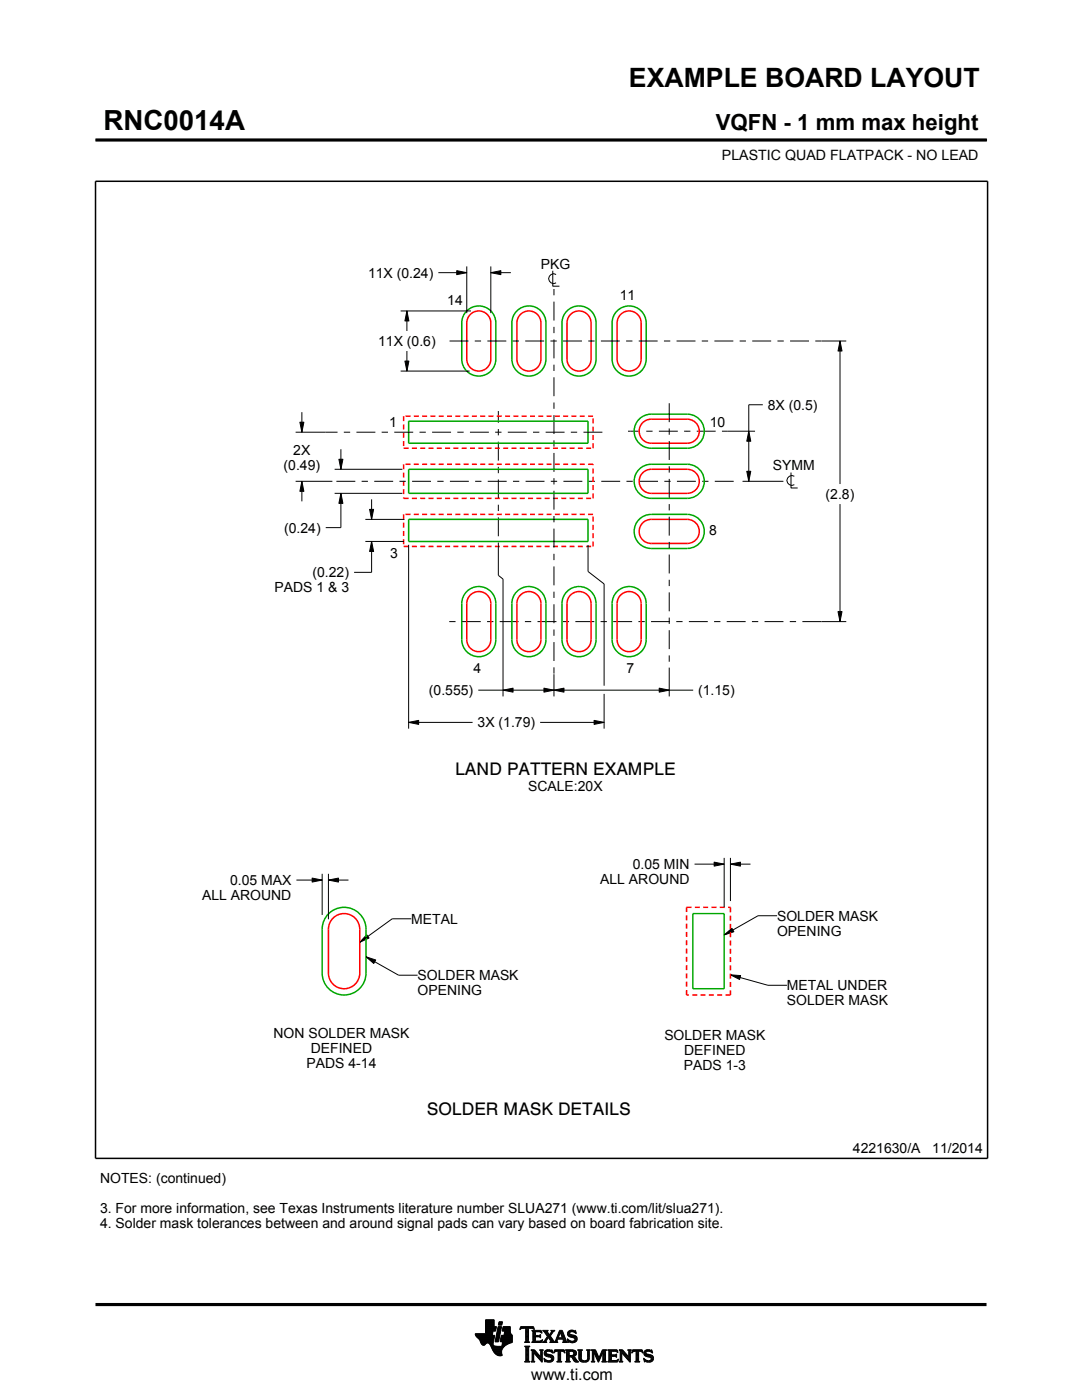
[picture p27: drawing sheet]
<svg xmlns="http://www.w3.org/2000/svg" width="216mm" height="279mm" viewBox="0 0 216 279" stroke-linecap="round" stroke-linejoin="round" font-family="sans-serif">
<defs><g id="words">
<text font-size="5.5" x="20.6" y="26">RNC0014A</text>
<text font-size="5.3" x="125.5" y="17.4">EXAMPLE BOARD LAYOUT</text>
<text font-size="4.4" x="142.8" y="26">VQFN - 1 mm max height</text>
<g font-size="3.5">
<text x="90.8" y="154.7">LAND PATTERN EXAMPLE</text>
<text x="85.2" y="222.4">SOLDER MASK DETAILS</text>
</g>
<text font-size="3.2" x="106" y="275.3">www.ti.com</text>
<g font-size="2.8">
<text x="144.1" y="32">PLASTIC QUAD FLATPACK - NO LEAD</text>
<text x="107.9" y="53.6">PKG</text>
<text x="73.4" y="55.4">11X (0.24)</text>
<text x="123.7" y="60">11</text>
<text x="89.2" y="60.9">14</text>
<text x="75.5" y="69.1">11X (0.6)</text>
<text x="153.2" y="81.8">8X (0.5)</text>
<text x="77.7" y="85.2">1</text>
<text x="141.6" y="85.2">10</text>
<text x="56.6" y="93.8">(0.49)</text>
<text x="58.5" y="90.8">2X</text>
<text x="154.2" y="93.9">SYMM</text>
<text x="164.7" y="99.6">(2.8)</text>
<text x="56.7" y="106.3">(0.24)</text>
<text x="141.5" y="106.8">8</text>
<text x="77.9" y="111.4">3</text>
<text x="54.8" y="118.2">PADS 1 &amp; 3</text>
<text x="62.4" y="115.2">(0.22)</text>
<text x="94.5" y="134.3">4</text>
<text x="125" y="134.3">7</text>
<text x="85.6" y="138.7">(0.555)</text>
<text x="139.3" y="138.7">(1.15)</text>
<text x="95.3" y="145.2">3X (1.79)</text>
<text x="105.4" y="157.9">SCALE:20X</text>
<text x="126.3" y="173.5">0.05 MIN</text>
<text x="40.3" y="179.6">ALL AROUND</text>
<text x="45.9" y="176.6">0.05 MAX</text>
<text x="119.8" y="176.5">ALL AROUND</text>
<text x="82.1" y="184.4">METAL</text>
<text x="155.1" y="183.8">SOLDER MASK</text>
<text x="155.1" y="186.8">OPENING</text>
<text x="83.3" y="195.6">SOLDER MASK</text>
<text x="157" y="197.6">METAL UNDER</text>
<text x="83.3" y="198.6">OPENING</text>
<text x="157" y="200.6">SOLDER MASK</text>
<text x="54.6" y="207.2">NON SOLDER MASK</text>
<text x="132.6" y="207.6">SOLDER MASK</text>
<text x="61.2" y="213.2">PADS 4-14</text>
<text x="62" y="210.2">DEFINED</text>
<text x="136.4" y="213.6">PADS 1-3</text>
<text x="136.5" y="210.6">DEFINED</text>
<text x="170.2" y="230.2">4221630/A</text>
<text x="186" y="230.2">11/2014</text>
<text x="20" y="236.1">NOTES: (continued)</text>
<text x="20" y="242.1">3. For more information, see Texas Instruments literature number SLUA271 (www.ti.com/lit/slua271).</text>
<text x="20" y="245.1">4. Solder mask tolerances between and around signal pads can vary based on board fabrication site.</text>
</g>
</g></defs>
<g fill="#000">
<path d="M91.1 54l2 .4-2 .4zM97.9 54.4l2-.4v.8zM81.2 62.1l.4 2h-.8zM80.8 72.1h.8l-.4 2zM167.6 68.1l.4 2h-.8zM59.8 84.3h.8l-.4 2zM60.2 96.1l.4 2h-.8zM67.6 91.7h.8l-.4 2zM68 98.5l.4 2h-.8zM149.4 86.1l.4 2h-.8zM149 94.1h.8l-.4 2zM73.7 101.7h.9l-.4 2z"/>
<path d="M74.2 108.1l.4 2h-.9zM100.4 137.7l2-.4v.8zM108.5 137.3l2 .4-2 .4zM110.5 137.7l2-.4v.8zM131.5 137.3l2 .4-2 .4zM167.2 122.1h.8l-.4 2zM81.5 144.2l2-.4v.8zM118.5 143.8l2 .4-2 .4zM62.3 175.2l2 .4-2 .4zM65.5 175.6l2-.4v.8zM142.5 172.1l2 .4-2 .4zM145.7 172.5l2-.4v.8z"/>
<path d="M73.2 186.6l.4 .6-1.8 .9zM73 191l2 .6-.4 .7zM144.5 186.6l1.5-1.3 .4 .7zM145.7 194.5l2.1 .2-.2 .8z"/>
</g>
<g fill="none" stroke="#000" stroke-width=".2">
<path d="M19.1 27.9h177.7M196.8 27.7v.5M87.5 54.4h5.6M91.1 54l2 .4-2 .4zM93.1 53.2v9.3M97.9 54.4l2-.4v.8zM97.9 53.2v9.3M97.9 54.4h4M110.3 54v3.1h1.3M111 54.8a.98 .98 0 0 0-1.5 .8 .98 .98 0 0 0 1.5 .8M79.9 74.1h13.8M79.9 62.1h14.1"/>
<path d="M80.8 72.1h.8l-.4 2zM81.2 62.1l.4 2h-.8zM81.2 62.1v4M81.2 70.1v4M163.9 68.1h5M167.6 68.1l.4 2h-.8zM167.6 68.1v28.5M59 86.3h5.9M59 96.1h7.3M59.8 84.3h.8l-.4 2zM60.2 96.1l.4 2h-.8zM60.2 82.3v4"/>
<path d="M60.2 96.1v4M66.8 98.5h13.5M66.8 93.7h13.5M67.6 91.7h.8l-.4 2zM68 98.5l.4 2h-.8zM68 89.7v4M68 98.5v6.8h-3M74.2 99.7v4M145.3 86.1h5.4M148.2 96.1h8.1M149 94.1h.8l-.4 2zM149.4 86.1l.4 2h-.8z"/>
<path d="M152.2 80.8h-2.8v15.3M157.8 94.3v3.1h1.4M158.5 95.1a.98 .98 0 0 0-1.5 .8 .98 .98 0 0 0 1.5 .8M72.9 108.1h7.7M72.9 103.7h7.8M73.7 101.7h.9l-.4 2zM74.2 108.1l.4 2h-.9zM74.2 108.1v6.1h-3.5M81.5 108.7v36.7M99.4 108.3v6.5l1 .8v23.4M117.3 108.8v5.3l3.2 2.4v20.4M167.6 100.6v23.5"/>
<path d="M95.4 137.7h42.9M100.4 137.7l2-.4v.8zM108.5 137.3l2 .4-2 .4zM110.5 137.7l2-.4v.8zM110.5 134.6v4.4M120.5 138.5v6.9M131.5 137.3l2 .4-2 .4zM133.5 133.2v5.8M163.9 124.1h5M167.2 122.1h.8l-.4 2zM81.5 144.2l2-.4v.8zM81.5 144.2h12.8"/>
<path d="M107.8 144.2h12.7M118.5 143.8l2 .4-2 .4zM59.1 175.6h5.2M62.3 175.2l2 .4-2 .4zM64.3 174.4v8.2M65.5 175.6l2-.4v.8zM65.5 174.4v9.1M65.5 175.6h4M138.6 172.5h5.9M142.5 172.1l2 .4-2 .4zM144.5 171.2v9.9M145.7 172.5l2-.4v.8z"/>
<path d="M145.7 171.2v8.6M145.7 172.5h4M73 191l2 .6-.4 .7zM73 191l6.5 3.6h3.8M73.2 186.6l.4 .6-1.8 .9zM82.1 183.4h-3.8l-6.5 4.7M144.5 186.6l1.5-1.3 .4 .7zM145.7 194.5l2.1 .2-.2 .8zM145.7 194.5l7.5 2.1h3.8M155.1 182.8h-3.8l-6.8 3.8M94.8 266.2h3.5M94.8 266.3h3.5"/>
<path d="M94.9 266.4h3.3M94.9 266.5h3.8l-.2 1.2M94.9 266.5h3.8M95 266.6h3.7M95 266.7h3.7M95.1 266.8h3.6M95.2 266.9h3.4M95.3 267h3.3M95.4 267.1h3.2M95.5 267.2h3.1M95.6 267.3h3M95.7 267.4h2.8"/>
<path d="M95.7 267.5h2.8M95.7 267.5l.4 .7 .3 .3 .3-.1 .5-.4 .4 .1 .8 1.5M95.8 267.6h2.7M95.8 267.7h2.7M95.9 267.8h2.6M95.9 267.9h2.5M95.9 268h2.5M96 268h1.1M96 268.1h1M96.1 268.2h.8M96.1 268.3h.7M96.2 268.4h.6"/>
<path d="M96.3 268.4h.4M96.9 266.1h1.4M96.9 266h1.4M96.9 265.9h1.4M96.9 265.8h1.5M96.9 265.7h1.5M96.9 264.7l2.2 .1-.2 .9h-.5l-.2 .8M96.9 265.6h2M96.9 265.5h2M96.9 265.4h2M96.9 265.3h2.1M96.9 265.2h2.1"/>
<path d="M96.9 265.1h2.1M96.9 265h2.1M96.9 264.9h2.1M96.9 264.8h2.2M96.9 264.6h1.7M96.9 264.5h1.7M96.9 264.4h1.7M96.9 264.3h1.7M96.9 264.2h1.7M96.9 264.1h1.7M96.9 264h1.7M96.9 263.9h1.7"/>
<path d="M96.9 263.8h1.7M96.9 263.7h1.7M96.9 263.6h1.7M96.9 263.5h1.7M96.9 263.4h1.7M97.5 268h.9M97.6 268.1h.8M97.7 268.2h.7M97.7 268.3h.7M97.8 268.4h.6M97.9 268.5h.6M97.9 268.6h.7"/>
<path d="M98 268.7h1.1M98 268.8h2.6M98 268.8h2.5M98.1 268.9h2.3M98.1 269h2.3M98.1 269.1h2.2M98.2 269.2h2.1M98.2 269.2h2M98.2 269.3h2M98.3 269.4h1.9M98.3 269.5h1.8M98.4 269.6h1.7"/>
<path d="M98.4 269.6l.6 .7 .6 .3 .6-.1-.1-.7M98.4 268v.4l.3 .2 2 .1M98.5 269.7h1.6M98.5 267.7l-.1 .3M98.5 269.8h1.6M98.6 269.9h1.5M98.6 264.8v-1.4h-1.7v2.8h-2.1l.2 .5 .7 .8M98.6 270h1.5M98.7 270h1.4M98.8 270.1h1.3M98.8 267.7h.7M98.8 267.6h.7"/>
<path d="M98.8 267.5h.7M98.9 270.2h1.2M98.9 267.4h.7M98.9 267.3h.7M98.9 267.2h.7M98.9 267.1h.7M98.9 267h.7M98.9 270.3h1.3M99 266.9h.6M99 266.9h.7M99 266.8h.7M99 266.7h.7"/>
<path d="M99 266.6h.7M99 266.5h.7M99.1 270.4h1.1M99.1 266.4h.7M99.1 266.3h.7M99.1 266.2h.7M99.1 266.1h.7M99.1 266h.7M99.2 265.9h.7M99.2 265.8h.7M99.2 270.4h1M99.2 265.7h.7"/>
<path d="M99.2 265.6h.7M99.2 265.5h.7M99.3 265.4h.6M99.3 265.4h.7M99.3 265.3h.7M99.3 265.2h.7M99.3 265.1h.7M99.3 265h.7M99.4 270.5h.8M99.4 264.9h.7M99.4 264.8h.7M99.4 264.8h.7l-.6 3h-.7z"/>
<path d="M99.5 264.4h.6M99.5 264.3h.7M99.5 264.2h.7M99.5 264.1h.7M99.5 264h.7M99.5 263.9h.7M99.6 263.8h.7M99.6 263.8h.7l-.2 .7h-.7zM99.8 270.6h.1M99.8 267.7h2.4M99.8 267.6h2.4M99.8 267.5h2.4"/>
<path d="M99.9 267.4h2.3M99.9 267.3h2.3M99.9 267.2h2.3M99.9 267.1h2.3M99.9 267h2.3M99.9 266.9h2.3M100 266.9h2.2M100 266.8h2.2M100 266.7h2.2M100 266.6h2.2M100 266.5h2.2M100.1 268.6h.7"/>
<path d="M100.2 268.5h.7M100.2 268.4h.8M100.2 268.4h.9M100.2 268.3h1M100.2 268.2h1.2M100.2 265.6h1.6M100.2 268.1h1.4M100.2 265.5h1.6M100.2 268h1.6M100.3 265.4h1.5M100.3 268h1.7M100.3 267.9h1.9"/>
<path d="M100.3 265.3h1.5M100.3 267.8h1.9M100.3 265.2h1.5M100.3 265.1h1.5M100.3 265h1.5M100.4 264.9h1.4M100.4 264.8h1.4M100.6 266.5l.1-.8h-.5l.2-.9h1.4l.1 1.1 .3 .6v1.4l-1.3 .6M100.6 266.4h1.5M100.6 266.3h1.4M100.6 266.2h1.4M100.6 266.1h1.3"/>
<path d="M100.7 266h1.2M100.7 265.9h1.2M100.7 265.8h1.1M100.7 265.7h1.1M100.9 268.5l-.6 .6-.2 .7M102.2 266.5h-2.2l-.2 1.1 .1 .2h.4l-.2 .9M103.7 265.3h.1M103.8 265.2h.2M103.8 265h2.8M103.8 264.9h2.7M103.9 264.8h2.6M104.7 267.8h1"/>
<path d="M104.7 271.8h1.1M104.7 268.7h1M104.8 267.7h.7M104.8 271.7h.8M104.9 265.2h.6M104.9 268.9h.6M104.9 267.6h.6M104.9 267.5v-2.3l-.7-.1-.4 .3 .1-.6h2.6l.1 .6-.4-.3-.7 .1v2.3M104.9 267.5l-.2 .3M104.9 267.5h.6M104.9 267.4h.6M104.9 267.3h.6"/>
<path d="M104.9 267.2h.6M104.9 267.1h.6M104.9 267h.6M104.9 266.8h.6M104.9 266.7h.6M104.9 266.6h.6M104.9 266.5h.6M104.9 266.4h.6M104.9 266.3h.6M104.9 266.2h.6M104.9 266.1h.6M104.9 265.9h.6"/>
<path d="M104.9 265.8h.6M104.9 265.7h.6M104.9 265.6h.6M104.9 265.5h.6M104.9 265.4h.6M104.9 265.3h.6M104.9 271.5h.6M104.9 269h.6M104.9 271.4h.6M104.9 271.4v-2.4l-.2-.4h1.1l-.3 .4v2.4M104.9 271.4l-.2 .4h1.1l-.3-.4M104.9 271.3h.6"/>
<path d="M104.9 271.2h.6M104.9 271.1h.6M104.9 271h.6M104.9 270.9h.6M104.9 270.8h.6M104.9 270.6h.6M104.9 270.5h.6M104.9 270.4h.6M104.9 270.3h.6M104.9 270.2h.6M104.9 270.1h.6M104.9 270h.6"/>
<path d="M104.9 269.9h.6M104.9 269.8h.6M104.9 269.6h.6M104.9 269.5h.6M104.9 269.4h.6M104.9 269.3h.6M104.9 269.2h.6M104.9 269.1h.6M105.5 267.5l.2 .3M105.7 267.8h-1M105.9 271.8h.8M105.9 269.4h.8"/>
<path d="M106.1 269.5h.7M106.1 267.8h2M106.1 271.7h.5M106.2 269.6h.7M106.2 271.5h.3M106.2 265.6h1.8M106.2 269.8h.8M106.2 271.4h.3M106.2 269.8l-.3-.4h.8l1.2 1.4M106.2 271.4l-.3 .4h.8l-.2-.4M106.2 271.3h.3M106.2 271.2h.3"/>
<path d="M106.2 271.1h.3M106.2 271h.3M106.2 270.9h.3M106.2 270.8h.3M106.2 270.6h.3M106.2 270.5h.3M106.2 270.4h.3M106.2 270.3h.3M106.2 270.2h.3M106.2 270.1h.3M106.2 270h1M106.2 269.9h.9"/>
<path d="M106.2 269.8v1.6M106.3 267.7h1.8M106.3 265.7h1.8M106.3 267.6h.6M106.3 265.8h.6M106.3 267.5l-.2 .3M106.3 267.5h.5M106.3 267.4h.5M106.3 267.3h.5M106.3 267.2h.5M106.3 267.1h.5M106.3 267h.5"/>
<path d="M106.3 266.8h.5M106.3 266.7h1.6M106.3 266.6h1.6M106.3 266.5h.5M106.3 266.4h.5M106.3 266.3h.5M106.3 266.2h.5M106.3 266.1h.5M106.3 265.9h.5M106.4 265.2h.2M106.5 270h.1M106.5 270v1.4"/>
<path d="M106.5 265.3h.1M106.6 270.1h.7M106.7 270.2h.7M106.8 270.3h.7M106.8 265.9l.1-.1h.7l.6 .2-.2-.5h-1.9l.2 .3v1.7M106.8 265.9v.6h.8l.3-.2v.7l-.3-.2h-.8l.1 .8h.9l.5-.2M106.9 270.4h.7M107 270.5h.7M107.1 270.6h.7M107.2 270.8h1M107.3 270.9h.9M107.4 271h.8"/>
<path d="M107.5 271.1h.7M107.6 271.2h.6M107.6 266.5h.3M107.7 271.3h.5M107.7 269.4h.7M107.7 266.8h.2M107.7 267.6h.5M107.8 266.4h.1M107.8 271.4h.4M107.8 267h.1M107.8 265.8h.3M107.8 269.5h.5"/>
<path d="M107.9 271.5h.3M107.9 269.6h.3M107.9 269.8h.3M107.9 270.6h.3M107.9 270.5h.3M107.9 270.4h.3M107.9 270.3h.3M107.9 270.2h.3M107.9 270.1h.3M107.9 270h.3M107.9 269.9h.3M107.9 269.8v1"/>
<path d="M108 271.7h.2M108 265.9h.1M108 267.5h.2M108.1 271.8h.1M108.1 266.1h.1M108.2 267.4h.1M108.2 269.8l.2-.4h-.7l.2 .4M108.2 269.8v2.1l-1.7-1.9M108.2 267.8h.9M108.3 267.4l-.2 .5-2-.1M108.3 265.6h1M108.5 267.7h.5"/>
<path d="M108.5 271.1l.2 .7 .2-.1 .6 .2 .7-.2 .3-.6M108.5 271.1h.1M108.5 265.7h.7M108.5 271.2h.2M108.6 271.3h.2M108.6 270.1l.2 .5 1.1 .3 .1 .3-.1 .3h-.5l-.9-.4M108.6 270.1h.4M108.6 270h.4M108.6 270.2h.6M108.6 267.6h.4M108.6 271.4h.4M108.6 269.9h.4"/>
<path d="M108.6 270.3h1M108.6 265.8h.7M108.6 271.5h.8M108.6 269.8h.5M108.7 271.7h1.5M108.7 270.4h1.3M108.7 267.5h.3M108.7 271.8h.1M108.7 265.9h.6M108.7 269.6h1.5M108.8 267.4h.3M108.8 270.5h1.5"/>
<path d="M108.8 266.1h.6M108.8 269.5h1.4M108.8 267.3h.4M108.9 266.2h.6M108.9 267.2h.4M108.9 266.3h.6M108.9 270.6h1.5M109 267.1h.3M109 270l.2 .2 1.1 .3 .2 .6M109 270l.1-.3h.4l.8 .3-.1-.6-.2 .1-.6-.1-.6 .2-.2 .5M109 266.4h1M109.1 271.8h.9"/>
<path d="M109.1 269.4h.7M109.1 267h.9M109.1 266.5h.8M109.1 267.8h-.9M109.2 266.8h.8M109.2 266.6h.6M109.2 266.7h.7M109.2 266.7l-.6 1-.4 .1M109.3 270.8h1.1M109.5 267.1h.6M109.6 267.2h.6M109.7 271.5h.7"/>
<path d="M109.7 267.3h.6M109.7 267.8l.2-.1-.5-.8-.4 .8 .1 .1M109.7 267.8h1.6M109.7 266.3h.4M109.7 267.4h.6M109.8 270.9h.7M109.8 266.2h.3M109.8 266.6l.9 1.2 1-2.3h.5l.8 2.1 .3 .2M109.8 267.5h.6M109.9 266.1h.3M109.9 269.8h.4M109.9 267.6h.6"/>
<path d="M109.9 267.7h.7M109.9 271.4h.5M109.9 265.9h.4M110 271h.5M110 265.6h.7M110 265.9l.1-.2-.2-.2h.8l-.9 1.1M110 265.9l-.4 .5-.4-.6 .2-.3h-1.1l.9 1.2M110 271.3h.5M110 265.8h.4M110 271.1h.5M110 271.2h.5M110.1 269.4h.1"/>
<path d="M110.1 265.7h.4M110.1 269.9h.2M110.2 270h.1M110.5 270h.1M110.5 269.9h.2M110.5 269.8h.3M110.6 269.6h2.1M110.6 269.5h2M110.6 269.4h2M110.7 267.7h.5M110.8 267.6h.4M110.9 267.5h.3"/>
<path d="M110.9 267.4h.3M111 267.3h.3M111 267.2h1.8M111 267.1h1.8M111.1 267h.3M111.1 271.8h1M111.1 266.8h.4M111.2 266.7h.3M111.2 267.5v.3h.1M111.2 267.5l.1-.2h1l.1 .2M111.2 266.6h.3M111.3 266.5h.3"/>
<path d="M111.3 271.7h.6M111.3 266.4h.3M111.3 271.5h.6M111.3 267.8h-1.6M111.3 269.8h.6M111.4 266.3h.3M111.4 271.4h.5M111.4 270.1h.5M111.4 270h.5M111.4 269.9h.5M111.4 270.5h.5M111.4 270.4h.5"/>
<path d="M111.4 270.3h.5M111.4 270.2h.5M111.4 271.1h.5M111.4 271h.5M111.4 270.9h.5M111.4 270.8h.5M111.4 270.6h.5M111.4 271.4l-.1-1.7h-.4l-.4 .4 .2-.7h1.9l.1 .7-.4-.4h-.4v1.7M111.4 271.4l-.3 .4h1l-.2-.4M111.4 271.3h.5M111.4 271.2h.5M111.4 266.2h.3"/>
<path d="M111.4 266.1h.4M111.5 265.9h.9M111.5 265.8h.8M111.6 265.7h.7M111.6 265.6h.6M111.8 265.9l.4 1.1h-.8zM111.9 266.1h.5M111.9 266.2h.5M111.9 266.3h.6M112 266.4h.5M112 266.5h.6M112.1 266.6h.5"/>
<path d="M112.1 266.7h.6M112.1 266.8h.6M112.2 267h.5M112.2 267.8h1.1M112.3 267.3h.6M112.3 267.4h.6M112.4 267.5h.6M112.4 267.5v.3h-.2M112.4 269.8h.3M112.4 267.6h.6M112.4 267.7h.7M112.6 269.9h.1"/>
<path d="M112.6 270h.2M112.8 271.8h1M112.8 269.4h1.6M113 269.5h1.7M113 271.7h.7M113 269.6h1.9M113 271.5h.6M113 269.8h.6M113 271.4h.6M113 271.4l-.2 .4h1l-.2-.4M113 271.3h.6M113 271.2h.6"/>
<path d="M113 271.1h.6M113 271h.6M113 270.9h.6M113 270.8h1.5M113 270.6h1.6M113 270.5h1.8M113 270.4h.6M113 270.3h.6M113 270.2h.6M113 270.1h.6M113 270h.6M113 269.9h.6"/>
<path d="M113 269.8v1.6M113 269.8l-.2-.4h1.5l.6 .2 .1 .5M113.2 267.3h.2M113.2 267.4h.3M113.2 266.2l.3 .5 1 .3 .2 .3M113.2 266.2h.5M113.2 266.3h.6M113.2 266.1h.5M113.3 267.5h.3M113.3 267.8h-1.1M113.3 266.4h.9M113.3 265.9h.4"/>
<path d="M113.3 267.6h.6M113.3 266.5h1.3M113.3 267.7h1.6M113.3 265.8h.5M113.3 267.8h.2M113.4 266.6h1.5M113.4 265.7h1.5M113.5 266.7h1.5M113.5 265.6h1.4M113.6 269.9l.1-.2h.5l.3 .4M113.6 269.9v.6M113.7 267.8h1.1"/>
<path d="M113.8 266.8h1.3M113.8 265.5h.6M114 268h.4M114.1 270.9h.6M114.2 271h.6M114.2 271.1h.7M114.3 271.2h.6M114.3 267h.8M114.3 269.8h.7M114.3 270.4h.6M114.4 271.3h.6M114.4 271.3l.4 .5h.7"/>
<path d="M114.4 271.3l-.3-.4-.5-.1v.6M114.4 270.7l1.1 1.1M114.4 270.7h.1M114.4 271.4h.7M114.4 269.9h.6M114.4 270.3h.6M114.5 267.6h.5M114.5 270.2h.5M114.5 270h.5M114.5 265.8h.4M114.5 270.1h.5M114.5 270.1l-.2 .3-.3 .1"/>
<path d="M114.5 271.5h.7M114.6 271.7h.7M114.6 267.1h.6M114.6 267.5h.5M114.7 267.2h.5M114.7 267.4h.5M114.7 265.9h.3M114.7 267.3h.5M114.7 271.8h.8M114.8 266.1h.2M114.9 266.2h.1M114.9 266.2l-.7-.4h-.4l-.1 .2 .1 .3 1.1 .4 .3 .5"/>
<path d="M114.9 266.2l-.1-.7-.2 .1-.5-.1-.6 .2-.3 .5M115 270.1l-.1 .4-.5 .2M115.2 267.2l-.3 .6-.7 .2-.6-.2-.2 .1-.2-.7 .9 .5 .4-.1 .2-.3M115.3 269.4h.9M115.4 269.5h.7M115.5 269.6h.5M115.5 269.8h.5M115.5 269.8v1.4l.4 .5 .6 .2 .6-.1 .4-.3 .1-.5M115.5 271h.5M115.5 270.9h.5M115.5 270.8h.5M115.5 270.6h.5"/>
<path d="M115.5 270.5h.5M115.5 270.4h.5M115.5 270.3h.5M115.5 270.2h.5M115.5 270.1h.5M115.5 270h.5M115.5 269.9h.5M115.5 271.1h.5M115.5 271.2h.5M115.5 271.3h.6M115.6 271.4h.6M115.7 271.5h.8"/>
<path d="M115.8 271.7h1.5M116 271l.2 .4 .5 .2 .4-.2 .2-.4M116 269.8l.2-.4h-.9l.2 .4M116 269.8v1.2M116 271.8h1.1M116.8 271.5h.6M117 269.4h.8M117.1 271.4h.4M117.2 269.5h.5M117.2 271.3h.4M117.2 269.6h.4M117.2 271.2h.4"/>
<path d="M117.2 271.1h.4M117.3 269.8h.3M117.3 271h.3M117.3 270.9h.3M117.3 270.8h.3M117.3 270.6h.3M117.3 270.5h.3M117.3 270.4h.3M117.3 270.3h.3M117.3 270.2h.3M117.3 270.1h.3M117.3 270h.3"/>
<path d="M117.3 269.9h.3M117.6 269.8l.2-.4h-.8l.2 .3 .1 1.3M117.6 269.8v1.2M118 271.8h.7M118 269.4h.8M118.1 269.5h.8M118.1 271.7h.5M118.2 269.6h.7M118.2 271.5h.3M118.2 269.8h.8M118.2 271.4h.3M118.2 271.4l-.2 .4h.7l-.2-.4"/>
<path d="M118.2 271.3h.3M118.2 271.2h.3M118.2 271.1h.3M118.2 271h.3M118.2 270.9h.3M118.2 270.8h.3M118.2 270.6h.3M118.2 270.5h.3M118.2 270.4h.3M118.2 270.3h.3M118.2 270.2h.3M118.2 270.1h.3"/>
<path d="M118.2 270h.9M118.2 269.9h.8M118.2 269.8v1.6M118.6 270.1h.5M118.6 270.2h.6M118.7 270.3h.5M118.7 270.4h.6M118.8 270.5h.5M118.8 270.6h.6M118.9 270.8h.5M118.9 270.9h.6M119 271h.8"/>
<path d="M119 271.1h.8M119.1 271.2h.6M119.1 271.3h.6M119.2 271.4h.4M119.2 271.5h.4M119.3 271.7h.2M119.3 271.8h.2M119.6 270.9h.3M119.6 270.8h.3M119.7 270.6h.3M119.7 270.5h.3M119.8 270.4h.3"/>
<path d="M119.8 270.3h.3M119.9 270.2h.3M119.9 270.1h.3M120 270h.8M120 269.9h.8M120 269.8h.8M120.1 271.8h1M120.1 269.6h.7M120.1 269.5h.8M120.2 269.4h.9M120.2 271.7h.7M120.3 271.5h.5"/>
<path d="M120.3 271.4h.5M120.3 271.4l-.2 .4h1l-.3-.4M120.3 271.4v-1.5l-.9 2-.9-2v1.5M120.3 271.3h.5M120.3 271.2h.5M120.3 271.1h.5M120.3 271h.5M120.3 270.9h.5M120.3 270.8h.5M120.3 270.6h.5M120.3 270.5h.5M120.3 270.4h.5"/>
<path d="M120.3 270.3h.5M120.3 270.2h.5M120.3 270.1h.5M120.8 269.8l.3-.4h-.9l-.7 1.6-.7-1.6h-.8l.2 .4M120.8 269.8v1.6M121.2 271.8h2M121.2 269.4h1.9M121.4 269.5h1.8M121.4 271.7h1.9M121.5 269.6h1.7M121.5 271.5h1.8M121.5 269.8h.5"/>
<path d="M121.5 271.4h.5M121.5 269.9h.5M121.5 269.8v1.6M121.5 269.8l-.3-.4h1.9l.2 .6M121.5 270.3h.5M121.5 270.2h.5M121.5 270.1h.5M121.5 270h.5M121.5 270.9h.5M121.5 270.8h.5M121.5 270.6h1.5M121.5 270.5h1.5"/>
<path d="M121.5 270.4h1.5M121.5 271.3h.5M121.5 271.2h.5M121.5 271.1h.5M121.5 271h.5M122.6 270.4l.4-.2v.7l-.2-.2h-.8v.8h.2M122.9 270.8h.1M122.9 270.3h.1M123 269.8h.3M123.1 271.4h.3M123.2 269.9h.1M123.3 270h.1"/>
<path d="M123.3 270l-.4-.3h-.8l-.1 .7M123.3 271.3h.1M123.4 271.2h.1M123.4 271.2l-.3 .3h-.4M123.4 271.2l-.2 .6h-2l.3-.4M123.5 271.8h.8M123.5 269.4h.7M123.6 269.5h.7M123.7 271.7h.5M123.7 269.6h.7M123.7 271.5h.4M123.7 269.8h.8"/>
<path d="M123.7 271.4h.4M123.7 271.4l-.2 .4h.8l-.2-.4M123.7 271.3h.4M123.7 271.2h.4M123.7 271.1h.4M123.7 271h.4M123.7 270.9h.4M123.7 270.8h.4M123.7 270.6h.4M123.7 270.5h.4M123.7 270.4h.4M123.7 270.3h.4"/>
<path d="M123.7 270.2h.4M123.7 270.1h.4M123.7 270h1M123.7 269.9h.9M123.7 269.8v1.6M124.1 270v1.4M124.1 270h.1M124.2 270.1h.6M124.2 270.2h.7M124.3 270.3h.7M124.4 270.4h.7M124.5 270.5h.7"/>
<path d="M124.6 270.6h.7M124.7 270.8h1.1M124.8 270.9h1M124.9 271h.9M125 271.1h.8M125.1 271.2h.7M125.2 271.3h.6M125.2 269.4h.8M125.3 271.4h.5M125.4 269.5h.5M125.4 271.5h.4M125.4 269.6h.4"/>
<path d="M125.5 269.8h.3M125.5 269.8l-.1 1-1.2-1.4h-.7l.2 .4M125.5 269.9h.3M125.5 270.2h.3M125.5 270.1h.3M125.5 270h.3M125.5 270.4h.3M125.5 270.3h.3M125.5 270.6h.3M125.5 270.5h.3M125.5 271.7h.3M125.6 271.8h.2"/>
<path d="M125.8 269.8l.2-.4h-.8l.3 .4M125.8 269.8v2.1l-1.7-1.9M126 270h.1M126.1 269.9h.1M126.1 269.8h.3M126.1 269.6h2.1M126.2 269.5h2M126.2 269.4h2M126.6 271.8h1.1M126.9 271.7h.6M126.9 271.5h.5M126.9 269.8h.5"/>
<path d="M126.9 271.4h.5M126.9 270.1h.5M126.9 270h.5M126.9 269.9h.5M126.9 270.5h.5M126.9 270.4h.5M126.9 270.3h.5M126.9 270.2h.5M126.9 271.1h.5M126.9 271h.5M126.9 270.9h.5M126.9 270.8h.5"/>
<path d="M126.9 270.6h.5M126.9 271.4v-1.7h-.5l-.3 .4 .1-.7h1.9l.2 .7-.4-.4h-.5v1.7M126.9 271.4l-.3 .4h1.1l-.3-.4M126.9 271.3h.5M126.9 271.2h.5M128 269.8h.3M128.1 269.9h.2M128.2 270h.1M128.4 271.1l.2 .7 .2-.1 .6 .2 .7-.2 .3-.6M128.4 271.1h.1M128.4 271.2h.2M128.5 271.3h.2"/>
<path d="M128.5 270.1l.1 .4 .5 .3M128.5 270.1h.4M128.5 270h.4M128.5 270.2h.6M128.5 271.4h.4M128.5 269.9h.4M128.5 270.3h1M128.5 271.5h.8M128.5 269.8h.5M128.6 271.7h1.5M128.6 270.4h1.3M128.6 271.8h.1"/>
<path d="M128.6 269.6h1.5M128.7 270.5h1.5M128.7 269.5h1.4M128.8 270.6h1.5M128.9 270l.1-.3h.4l.8 .3-.1-.6-.2 .1-.6-.1-.6 .2-.2 .5M128.9 270l.2 .2 1.1 .3 .2 .6M128.9 271.8h1M129 269.4h.7M129.1 270.8l.7 .2 .1 .4-.7 .1-.8-.4M129.2 270.8h1.1M129.6 271.5h.7M129.6 270.9h.8"/>
<path d="M129.8 269.8h.4M129.8 271.4h.5M129.9 271h.5M129.9 271.3h.5M129.9 271.1h.5M129.9 271.2h.5M129.9 269.4h.2M130 269.9h.2M130.1 270h.1"/>
</g>
<path d="M19.1 36.2h178v195h-178z" fill="none" stroke="#000" stroke-width=".3"/>
<path d="M19 27.9h177.8M19 260.3h177.8" fill="none" stroke="#000" stroke-width=".63" stroke-linecap="butt"/>
<g fill="none" stroke="#f00" stroke-width=".3" stroke-dasharray="1 .7" stroke-linecap="butt">
<path d="M80.5 83.1v6.4M80.5 92.7v6.8M80.5 99.5h37.8M80.5 89.5h37.8M118.3 92.7h-37.8M118.3 99.5v-6.8M118.3 89.5v-6.4M118.3 83.1h-37.8M80.5 102.7v6.4M80.5 109.1h37.8M118.3 102.7h-37.8M118.3 109.1v-6.4"/>
<path d="M137 198.6v-17.5M137 181.1h8.7M145.7 198.6h-8.7M145.7 181.1v17.5"/>
</g>
<g fill="none" stroke="#00a600" stroke-width=".3">
<path d="M93.1 62.1a3.4 3.4 0 0 1 3.7-.8 3.4 3.4 0 0 1 2.1 3.2v7.2a3.4 3.4 0 0 1-3.4 3.4 3.4 3.4 0 0 1-3.4-3.4v-7.2a3.4 3.4 0 0 1 1-2.4zM103.1 62.1a3.4 3.4 0 0 1 3.7-.8 3.4 3.4 0 0 1 2.1 3.2v7.2a3.4 3.4 0 0 1-3.4 3.4 3.4 3.4 0 0 1-3.4-3.4v-7.2a3.4 3.4 0 0 1 1-2.4zM113.1 62.1a3.4 3.4 0 0 1 3.7-.8 3.4 3.4 0 0 1 2.1 3.2v7.2a3.4 3.4 0 0 1-3.4 3.4 3.4 3.4 0 0 1-3.4-3.4v-7.2a3.4 3.4 0 0 1 1-2.4zM123.1 62.1a3.4 3.4 0 0 1 3.7-.8 3.4 3.4 0 0 1 2.1 3.2v7.2a3.4 3.4 0 0 1-3.4 3.4 3.4 3.4 0 0 1-3.4-3.4v-7.2a3.4 3.4 0 0 1 1-2.4zM81.5 84.1h35.8v4.4h-35.8zM81.5 93.7h35.8v4.8h-35.8zM127.5 83.7a3.4 3.4 0 0 1 2.4-1h7.2a3.4 3.4 0 0 1 3.4 3.4 3.4 3.4 0 0 1-3.4 3.4h-7.2a3.4 3.4 0 0 1-3.1-2.1 3.4 3.4 0 0 1 .7-3.7zM127.5 93.7a3.4 3.4 0 0 1 2.4-1h7.2a3.4 3.4 0 0 1 3.4 3.4 3.4 3.4 0 0 1-3.4 3.4h-7.2a3.4 3.4 0 0 1-3.1-2.1 3.4 3.4 0 0 1 .7-3.7zM81.5 103.7h35.8v4.4h-35.8zM93.1 118.1a3.4 3.4 0 0 1 3.7-.8 3.4 3.4 0 0 1 2.1 3.2v7.2a3.4 3.4 0 0 1-3.4 3.4 3.4 3.4 0 0 1-3.4-3.4v-7.2a3.4 3.4 0 0 1 1-2.4zM103.1 118.1a3.4 3.4 0 0 1 3.7-.8 3.4 3.4 0 0 1 2.1 3.2v7.2a3.4 3.4 0 0 1-3.4 3.4 3.4 3.4 0 0 1-3.4-3.4v-7.2a3.4 3.4 0 0 1 1-2.4zM113.1 118.1a3.4 3.4 0 0 1 3.7-.8 3.4 3.4 0 0 1 2.1 3.2v7.2a3.4 3.4 0 0 1-3.4 3.4 3.4 3.4 0 0 1-3.4-3.4v-7.2a3.4 3.4 0 0 1 1-2.4z"/>
<path d="M123.1 118.1a3.4 3.4 0 0 1 3.7-.8 3.4 3.4 0 0 1 2.1 3.2v7.2a3.4 3.4 0 0 1-3.4 3.4 3.4 3.4 0 0 1-3.4-3.4v-7.2a3.4 3.4 0 0 1 1-2.4zM127.5 103.7a3.4 3.4 0 0 1 2.4-1h7.2a3.4 3.4 0 0 1 3.4 3.4 3.4 3.4 0 0 1-3.4 3.4h-7.2a3.4 3.4 0 0 1-3.1-2.1 3.4 3.4 0 0 1 .7-3.7zM65.3 182.6a4.4 4.4 0 0 1 4.9-1.3 4.4 4.4 0 0 1 2.8 4.1v8.8a4.4 4.4 0 0 1-4.3 4.4 4.4 4.4 0 0 1-4.4-4.4v-8.8a4.4 4.4 0 0 1 1-2.8zM138.2 182.3h6.3v15h-6.3z"/>
</g>
<path d="M89.7 68.1h74.1M133.5 80.5v52.7M163.9 124.1h-74.8" fill="none" stroke="#000" stroke-width=".2" stroke-dasharray="1.3 1.3 3.8 1.3" stroke-dashoffset="2.5" stroke-linecap="butt"/>
<path d="M94 62.6a2.4 2.4 0 0 1 2.6-.3 2.4 2.4 0 0 1 1.3 2.2v7.2a2.4 2.4 0 0 1-2.4 2.4 2.4 2.4 0 0 1-2.4-2.4v-7.2a2.4 2.4 0 0 1 .9-1.9zM104 62.6a2.4 2.4 0 0 1 2.6-.3 2.4 2.4 0 0 1 1.3 2.2v7.2a2.4 2.4 0 0 1-2.4 2.4 2.4 2.4 0 0 1-2.4-2.4v-7.2a2.4 2.4 0 0 1 .9-1.9zM113.7 63a2.4 2.4 0 0 1 2.6-.8 2.4 2.4 0 0 1 1.6 2.3v7.2a2.4 2.4 0 0 1-2.4 2.4 2.4 2.4 0 0 1-2.4-2.4v-7.2l.1-.6zM124 62.6a2.4 2.4 0 0 1 2.6-.3 2.4 2.4 0 0 1 1.3 2.2v7.2a2.4 2.4 0 0 1-2.4 2.4 2.4 2.4 0 0 1-2.4-2.4v-7.2a2.4 2.4 0 0 1 .9-1.9zM128.1 84.6a2.4 2.4 0 0 1 1.8-.9h7.2a2.4 2.4 0 0 1 2.4 2.4 2.4 2.4 0 0 1-2.4 2.4h-7.2a2.4 2.4 0 0 1-2.1-1.4 2.4 2.4 0 0 1 .3-2.5zM128.1 94.6a2.4 2.4 0 0 1 1.8-.9h7.2a2.4 2.4 0 0 1 2.4 2.4 2.4 2.4 0 0 1-2.4 2.4h-7.2a2.4 2.4 0 0 1-2.1-1.4 2.4 2.4 0 0 1 .3-2.5zM94 118.6a2.4 2.4 0 0 1 2.6-.3 2.4 2.4 0 0 1 1.3 2.2v7.2a2.4 2.4 0 0 1-2.4 2.4 2.4 2.4 0 0 1-2.4-2.4v-7.2a2.4 2.4 0 0 1 .9-1.9zM104 118.6a2.4 2.4 0 0 1 2.6-.3 2.4 2.4 0 0 1 1.3 2.2v7.2a2.4 2.4 0 0 1-2.4 2.4 2.4 2.4 0 0 1-2.4-2.4v-7.2a2.4 2.4 0 0 1 .9-1.9zM113.7 119a2.4 2.4 0 0 1 2.6-.8 2.4 2.4 0 0 1 1.6 2.3v7.2a2.4 2.4 0 0 1-2.4 2.4 2.4 2.4 0 0 1-2.4-2.4v-7.2l.1-.6zM124 118.6a2.4 2.4 0 0 1 2.6-.3 2.4 2.4 0 0 1 1.3 2.2v7.2a2.4 2.4 0 0 1-2.4 2.4 2.4 2.4 0 0 1-2.4-2.4v-7.2a2.4 2.4 0 0 1 .9-1.9zM128.4 104.2l1-.5h.5h7.2a2.4 2.4 0 0 1 2.4 2.4 2.4 2.4 0 0 1-2.4 2.4h-7.2a2.4 2.4 0 0 1-2.2-1.6 2.4 2.4 0 0 1 .7-2.7zM66.7 183a3.1 3.1 0 0 1 3.3-.4 3.1 3.1 0 0 1 1.8 2.8v8.8a3.1 3.1 0 0 1-3.1 3.1 3.1 3.1 0 0 1-3.2-3.1v-8.8a3.1 3.1 0 0 1 1.2-2.4z" fill="none" stroke="#f00" stroke-width=".3"/>
<path d="M99.4 86.3v21.9M99.4 86.3v-4.3M99.4 86.3h-34.5M99.4 86.3h20.9M110.5 96.1v38.4M110.5 96.1v-38.4M110.5 96.1h-44.1M110.5 96.1h36.6M125.8 86.1h-.5M137.1 86.1h-11.3M137.1 86.1h8.1M137.1 86.1v-.1" fill="none" stroke="#000" stroke-width=".2" stroke-dasharray="1.3 1.3 3.8 1.3" stroke-dashoffset=".6" stroke-linecap="butt"/>
<use href="#words"/>
</svg>
